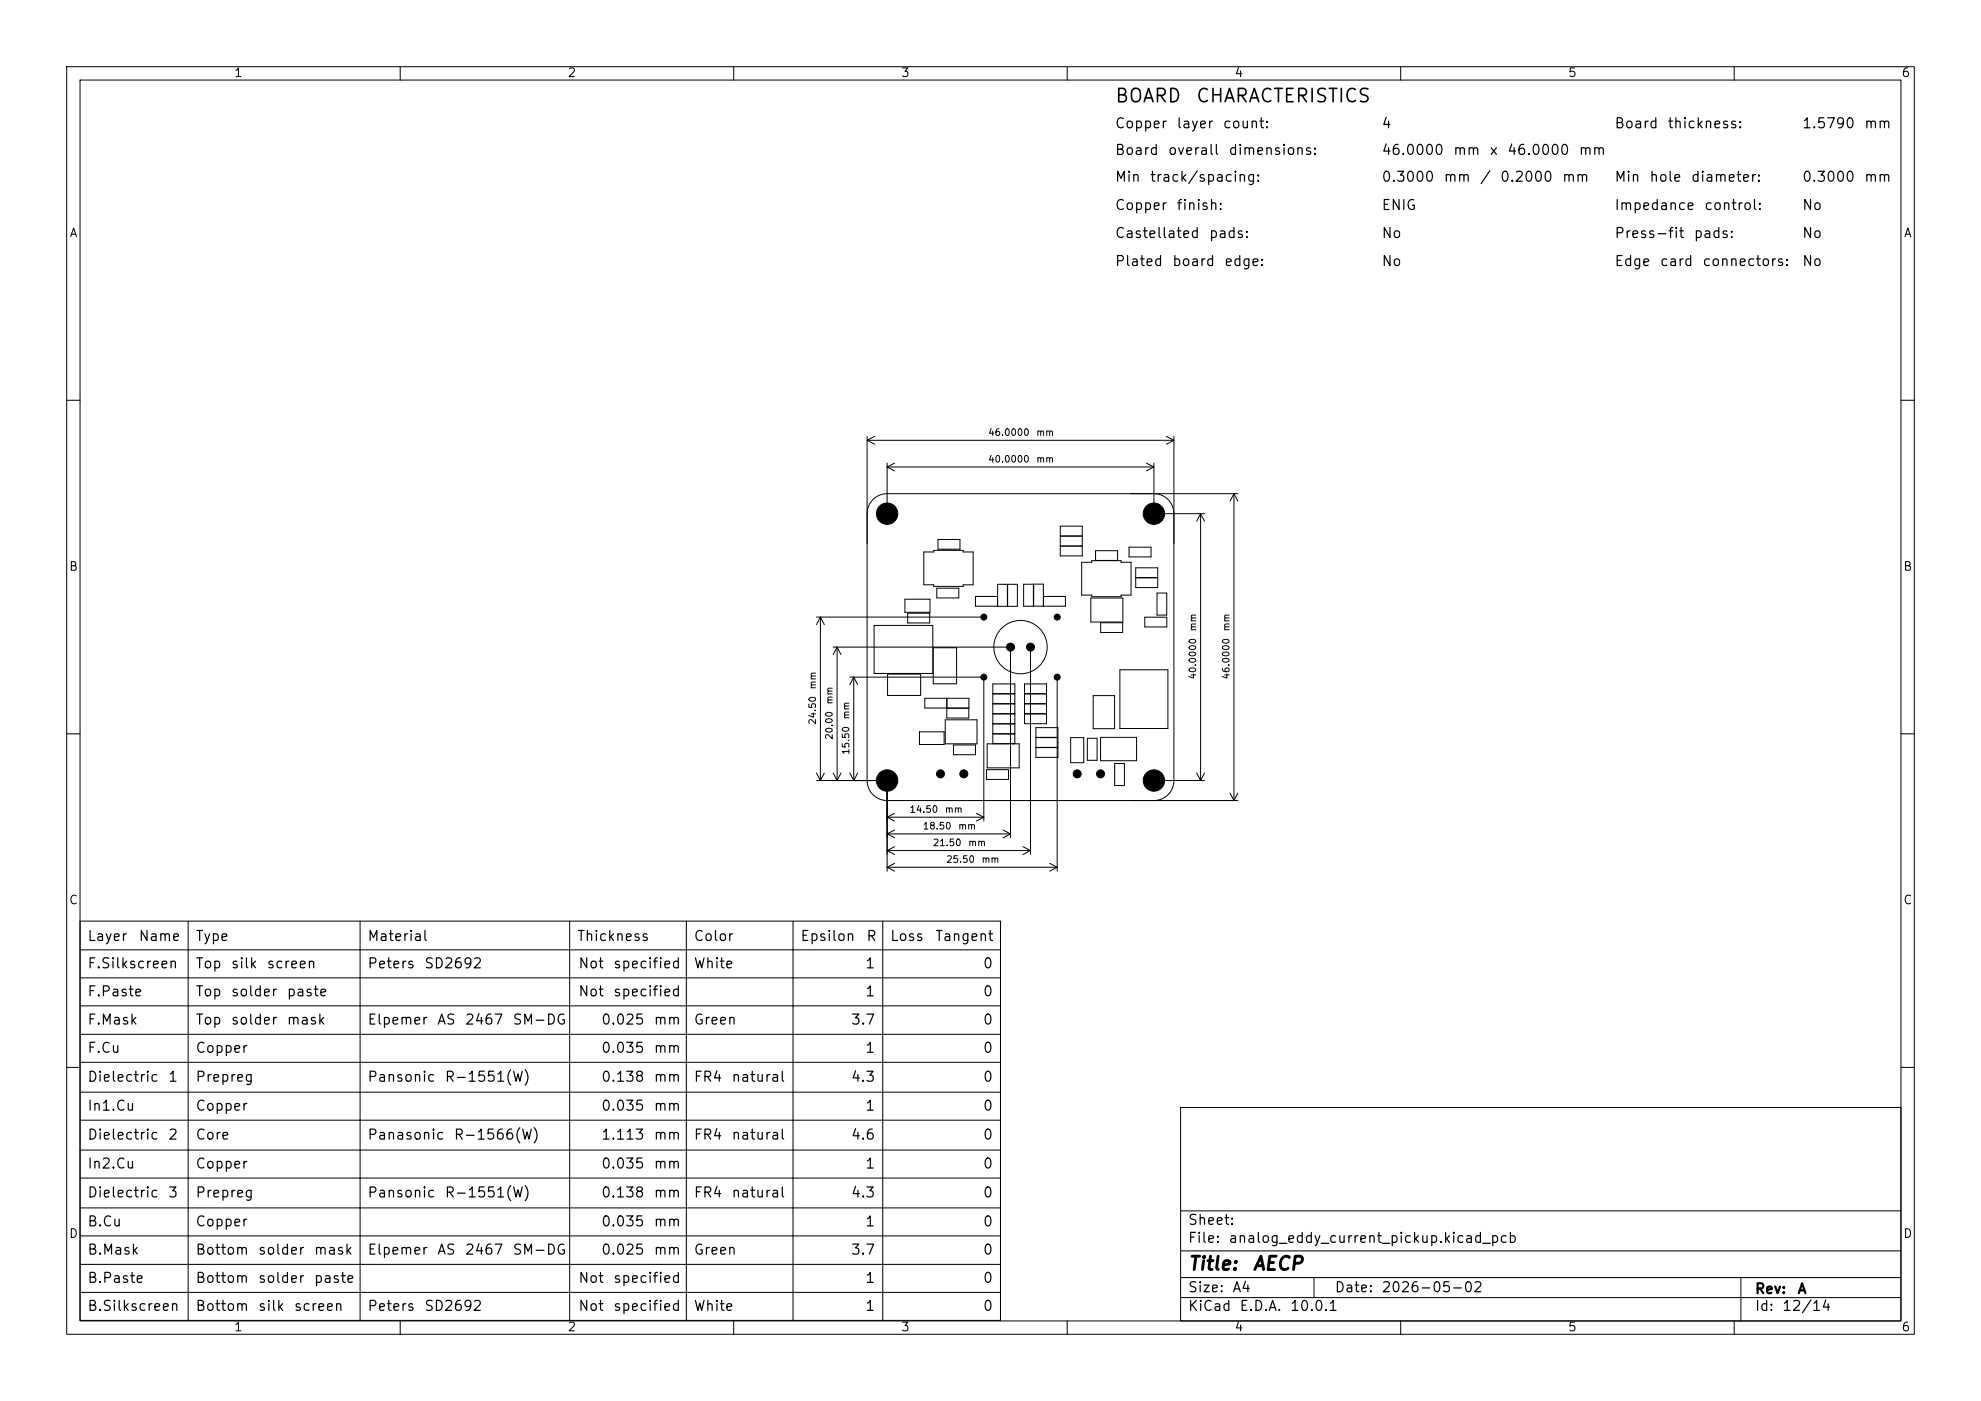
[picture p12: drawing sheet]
<svg xmlns="http://www.w3.org/2000/svg" width="297mm" height="210mm" viewBox="0 0 297 210" stroke-linecap="round" stroke-linejoin="round" font-family="sans-serif">
<defs><g id="words">
<g font-size="2">
<text x="167.1" y="15.9">BOARD</text>
<text x="179.2" y="15.9">CHARACTERISTICS</text>
<text x="178" y="190.9">Title:</text>
<text x="187.7" y="190.9">AECP</text>
</g>
<g font-size="1.5">
<text x="167.1" y="19.6">Copper</text>
<text x="167.1" y="23.6">Board</text>
<text x="175" y="23.6">overall</text>
<text x="176.3" y="19.6">layer</text>
<text x="183.2" y="19.6">count:</text>
<text x="184.1" y="23.6">dimensions:</text>
<text x="207" y="19.6">4</text>
<text x="207" y="23.6">46.0000</text>
<text x="217.8" y="23.6">mm</text>
<text x="223.2" y="23.6">x</text>
<text x="225.9" y="23.6">46.0000</text>
<text x="236.6" y="23.6">mm</text>
<text x="242" y="19.6">Board</text>
<text x="249.9" y="19.6">thickness:</text>
<text x="270.1" y="19.6">1.5790</text>
<text x="279.4" y="19.6">mm</text>
<text x="167.1" y="27.6">Min</text>
<text x="172.3" y="27.6">track/spacing:</text>
<text x="207" y="27.6">0.3000</text>
<text x="216.3" y="27.6">mm</text>
<text x="221.8" y="27.6">/</text>
<text x="224.8" y="27.6">0.2000</text>
<text x="234.1" y="27.6">mm</text>
<text x="242" y="27.6">Min</text>
<text x="247.2" y="27.6">hole</text>
<text x="253.4" y="27.6">diameter:</text>
<text x="270.1" y="27.6">0.3000</text>
<text x="279.4" y="27.6">mm</text>
<text x="167.1" y="31.9">Copper</text>
<text x="176.3" y="31.9">finish:</text>
<text x="207" y="31.9">ENIG</text>
<text x="242" y="31.9">Impedance</text>
<text x="255.4" y="31.9">control:</text>
<text x="270.1" y="31.9">No</text>
<text x="167.1" y="36.1">Castellated</text>
<text x="167.1" y="40.3">Plated</text>
<text x="175.6" y="40.3">board</text>
<text x="181.1" y="36.1">pads:</text>
<text x="183.4" y="40.3">edge:</text>
<text x="207" y="36.1">No</text>
<text x="207" y="40.3">No</text>
<text x="242" y="36.1">Press-fit</text>
<text x="242" y="40.3">Edge</text>
<text x="248.8" y="40.3">card</text>
<text x="253.8" y="36.1">pads:</text>
<text x="255.1" y="40.3">connectors:</text>
<text x="270.1" y="36.1">No</text>
<text x="270.1" y="40.3">No</text>
<text x="13" y="141.4">Layer</text>
<text x="20.7" y="141.4">Name</text>
<text x="29.2" y="141.4">Type</text>
<text x="55" y="141.4">Material</text>
<text x="86.4" y="141.4">Thickness</text>
<text x="103.9" y="141.4">Color</text>
<text x="119.9" y="141.4">Epsilon</text>
<text x="129.8" y="141.4">R</text>
<text x="133.3" y="141.4">Loss</text>
<text x="140.1" y="141.4">Tangent</text>
<text x="13" y="145.5">F.Silkscreen</text>
<text x="13" y="149.7">F.Paste</text>
<text x="29.2" y="145.5">Top</text>
<text x="29.2" y="149.7">Top</text>
<text x="34.5" y="145.5">silk</text>
<text x="34.5" y="149.7">solder</text>
<text x="39.9" y="145.5">screen</text>
<text x="42.9" y="149.7">paste</text>
<text x="55" y="145.5">Peters</text>
<text x="63.5" y="145.5">SD2692</text>
<text x="86.6" y="145.5">Not</text>
<text x="86.6" y="149.7">Not</text>
<text x="91.8" y="145.5">specified</text>
<text x="91.8" y="149.7">specified</text>
<text x="103.9" y="145.5">White</text>
<text x="129.6" y="145.5">1</text>
<text x="129.6" y="149.7">1</text>
<text x="147.3" y="145.5">0</text>
<text x="147.3" y="149.7">0</text>
<text x="13" y="154">F.Mask</text>
<text x="29.2" y="154">Top</text>
<text x="34.5" y="154">solder</text>
<text x="42.9" y="154">mask</text>
<text x="55" y="154">Elpemer</text>
<text x="65.4" y="154">AS</text>
<text x="69.6" y="154">2467</text>
<text x="76.7" y="154">SM-DG</text>
<text x="90" y="154">0.025</text>
<text x="97.9" y="154">mm</text>
<text x="103.9" y="154">Green</text>
<text x="127.5" y="154">3.7</text>
<text x="147.3" y="154">0</text>
<text x="13" y="158.2">F.Cu</text>
<text x="29.2" y="158.2">Copper</text>
<text x="90" y="158.2">0.035</text>
<text x="97.9" y="158.2">mm</text>
<text x="129.6" y="158.2">1</text>
<text x="147.3" y="158.2">0</text>
<text x="13" y="162.5">Dielectric</text>
<text x="13" y="166.9">In1.Cu</text>
<text x="25.1" y="162.5">1</text>
<text x="29.2" y="162.5">Prepreg</text>
<text x="29.2" y="166.9">Copper</text>
<text x="55" y="162.5">Pansonic</text>
<text x="66.6" y="162.5">R-1551(W)</text>
<text x="90" y="162.5">0.138</text>
<text x="90" y="166.9">0.035</text>
<text x="97.9" y="162.5">mm</text>
<text x="97.9" y="166.9">mm</text>
<text x="103.9" y="162.5">FR4</text>
<text x="109.6" y="162.5">natural</text>
<text x="127.5" y="162.5">4.3</text>
<text x="129.6" y="166.9">1</text>
<text x="147.3" y="162.5">0</text>
<text x="147.3" y="166.9">0</text>
<text x="13" y="171.2">Dielectric</text>
<text x="25.1" y="171.2">2</text>
<text x="29.2" y="171.2">Core</text>
<text x="55" y="171.2">Panasonic</text>
<text x="67.9" y="171.2">R-1566(W)</text>
<text x="90" y="171.2">1.113</text>
<text x="97.9" y="171.2">mm</text>
<text x="103.9" y="171.2">FR4</text>
<text x="109.6" y="171.2">natural</text>
<text x="127.5" y="171.2">4.6</text>
<text x="147.3" y="171.2">0</text>
<text x="13" y="175.5">In2.Cu</text>
<text x="13" y="179.9">Dielectric</text>
<text x="25.1" y="179.9">3</text>
<text x="29.2" y="175.5">Copper</text>
<text x="29.2" y="179.9">Prepreg</text>
<text x="55" y="179.9">Pansonic</text>
<text x="66.6" y="179.9">R-1551(W)</text>
<text x="90" y="175.5">0.035</text>
<text x="90" y="179.9">0.138</text>
<text x="97.9" y="175.5">mm</text>
<text x="97.9" y="179.9">mm</text>
<text x="103.9" y="179.9">FR4</text>
<text x="109.6" y="179.9">natural</text>
<text x="127.5" y="179.9">4.3</text>
<text x="129.6" y="175.5">1</text>
<text x="147.3" y="175.5">0</text>
<text x="147.3" y="179.9">0</text>
<text x="13" y="184.2">B.Cu</text>
<text x="29.2" y="184.2">Copper</text>
<text x="90" y="184.2">0.035</text>
<text x="97.9" y="184.2">mm</text>
<text x="129.6" y="184.2">1</text>
<text x="147.3" y="184.2">0</text>
<text x="178" y="184">Sheet:</text>
<text x="13" y="188.4">B.Mask</text>
<text x="29.2" y="188.4">Bottom</text>
<text x="38.6" y="188.4">solder</text>
<text x="47" y="188.4">mask</text>
<text x="55" y="188.4">Elpemer</text>
<text x="65.4" y="188.4">AS</text>
<text x="69.6" y="188.4">2467</text>
<text x="76.7" y="188.4">SM-DG</text>
<text x="90" y="188.4">0.025</text>
<text x="97.9" y="188.4">mm</text>
<text x="103.9" y="188.4">Green</text>
<text x="127.5" y="188.4">3.7</text>
<text x="147.3" y="188.4">0</text>
<text x="178" y="186.7">File:</text>
<text x="184.1" y="186.7">analog_eddy_current_pickup.kicad_pcb</text>
<text x="13" y="192.7">B.Paste</text>
<text x="13" y="196.9">B.Silkscreen</text>
<text x="29.2" y="192.7">Bottom</text>
<text x="29.2" y="196.9">Bottom</text>
<text x="38.6" y="192.7">solder</text>
<text x="38.6" y="196.9">silk</text>
<text x="44" y="196.9">screen</text>
<text x="47" y="192.7">paste</text>
<text x="55" y="196.9">Peters</text>
<text x="63.5" y="196.9">SD2692</text>
<text x="86.6" y="192.7">Not</text>
<text x="86.6" y="196.9">Not</text>
<text x="91.8" y="192.7">specified</text>
<text x="91.8" y="196.9">specified</text>
<text x="103.9" y="196.9">White</text>
<text x="129.6" y="192.7">1</text>
<text x="129.6" y="196.9">1</text>
<text x="147.3" y="192.7">0</text>
<text x="147.3" y="196.9">0</text>
<text x="178" y="196.9">KiCad</text>
<text x="178" y="194.1">Size:</text>
<text x="184.7" y="194.1">A4</text>
<text x="185.7" y="196.9">E.D.A.</text>
<text x="193.3" y="196.9">10.0.1</text>
<text x="200" y="194.1">Date:</text>
<text x="207" y="194.1">2026-05-02</text>
<text x="263" y="194.3">Rev:</text>
<text x="263" y="196.9">Id:</text>
<text x="267.1" y="196.9">12/14</text>
<text x="269.4" y="194.3">A</text>
</g>
<g font-size="1.3">
<text x="35" y="11.9">1</text>
<text x="85" y="11.9">2</text>
<text x="135" y="11.9">3</text>
<text x="185" y="11.9">4</text>
<text x="235" y="11.9">5</text>
<text x="285" y="11.9">6</text>
<text x="10.3" y="35.9">A</text>
<text x="285.4" y="35.9">A</text>
<text x="10.3" y="85.9">B</text>
<text x="285.3" y="85.9">B</text>
<text x="10.3" y="135.9">C</text>
<text x="285.3" y="135.9">C</text>
<text x="10.3" y="185.9">D</text>
<text x="285.3" y="185.9">D</text>
<text x="35" y="199.9">1</text>
<text x="85" y="199.9">2</text>
<text x="135" y="199.9">3</text>
<text x="185" y="199.9">4</text>
<text x="235" y="199.9">5</text>
<text x="285" y="199.9">6</text>
</g>
<g font-size="1">
<text x="148.1" y="65.6">46.0000</text>
<text x="155.3" y="65.6">mm</text>
<text x="148.1" y="69.6">40.0000</text>
<text x="155.3" y="69.6">mm</text>
<text x="179.6" y="94.7" transform="rotate(-90 179.6 94.7)">mm</text>
<text x="184.6" y="94.7" transform="rotate(-90 184.6 94.7)">mm</text>
<text x="179.6" y="101.9" transform="rotate(-90 179.6 101.9)">40.0000</text>
<text x="184.6" y="101.9" transform="rotate(-90 184.6 101.9)">46.0000</text>
<text x="122.6" y="103.4" transform="rotate(-90 122.6 103.4)">mm</text>
<text x="125.1" y="105.7" transform="rotate(-90 125.1 105.7)">mm</text>
<text x="127.6" y="107.9" transform="rotate(-90 127.6 107.9)">mm</text>
<text x="122.6" y="108.7" transform="rotate(-90 122.6 108.7)">24.50</text>
<text x="125.1" y="111" transform="rotate(-90 125.1 111)">20.00</text>
<text x="127.6" y="113.2" transform="rotate(-90 127.6 113.2)">15.50</text>
<text x="136.3" y="122.1">14.50</text>
<text x="138.3" y="124.6">18.50</text>
<text x="141.6" y="122.1">mm</text>
<text x="143.6" y="124.6">mm</text>
<text x="139.8" y="127.1">21.50</text>
<text x="141.8" y="129.6">25.50</text>
<text x="145.1" y="127.1">mm</text>
<text x="147.1" y="129.6">mm</text>
</g>
</g></defs>
<g fill="none" stroke="#000" stroke-width=".15">
<path d="M10 10h277v190h-277zM12 12h273v186h-273zM60 10v2M110 10v2M160 10v2M210 10v2M260 10v2M10 60h2M130 65.4v51.6a3 3 0 0 0 3 3h52.6M130 66h46M130 66l1.1 .6M131.1 65.4l-1.1 .6"/>
<path d="M133 69.4v7.1M133 70h40M133 70l1.1 .6M134.1 69.4l-1.1 .6M159 78.9h3.3v1.4h-3.3zM171.9 69.4l1.1 .6M173 74a3 3 0 0 1 3 3M173 69.4v7.1M173 70l-1.1 .6M173.5 77h7.1M174.9 65.4l1.1 .6M176 65.4v51.6a3 3 0 0 1-3 3"/>
<path d="M176 66l-1.1 .6M180 77v40M180 77l.6 1.1M180 77l-.6 1.1M185 74v46M185 74l.6 1.1M185 74l-.6 1.1M185.6 74h-52.6a3 3 0 0 0-3 3M285 60h2M122.4 92.5h24.6M123 92.5v24.5M123 92.5l.6 1.1"/>
<path d="M123 92.5l-.6 1.1M124.9 97h26.1M125.5 97v20M125.5 97l.6 1.1M125.5 97l-.6 1.1M131 93.8h8.8v7.2h-8.8zM135.7 89.8h3.7v2h-3.7zM136.1 91.9h3.3v1.5h-3.3zM138.5 82.7h1.5v-.2h4.4v.2h1.5v5h-1.5v.2h-4.4v-.2h-1.5zM139.9 97.1h3.5v5.4h-3.5zM140.5 88.2h3.2v1.4h-3.2zM140.6 80.9h3.3v1.4h-3.3z"/>
<path d="M146.2 89.4h3.3v1.5h-3.3zM149.6 87.6h1.4v3.3h-1.4zM151.1 87.6h1.4v3.3h-1.4zM151.5 97.5v28.1M153.5 87.6h1.4v3.3h-1.4zM154.5 97.5v30.6M156.4 89.4h3.3v1.5h-4.7v-3.3h1.4v3.3M159 80.4h3.3v1.4h-3.3zM159 81.9h3.3v1.4h-3.3zM162.2 84.3h1.5v-.3h4.4v.3h1.5v4.9h-1.5v.2h-4.4v-.2h-1.5zM163.5 89.6h4.8v3.6h-4.8zM164.3 82.6h3.3v1.4h-3.3z"/>
<path d="M165 93.3h3.3v1.5h-3.3zM169.3 82h3.3v1.5h-3.3zM170.3 85.1h3.3v1.5h-3.3zM170.3 86.6h3.3v1.5h-3.3zM171.6 92.5h3.3v1.5h-3.3zM173.5 88.9h1.4v3.3h-1.4zM10 110h2M122.4 117h10.1M122.4 115.9l.6 1.1M123.6 115.9l-.6 1.1M124.9 115.9l.6 1.1M126.1 115.9l-.6 1.1"/>
<path d="M127.4 101.5h19.6M127.4 115.9l.6 1.1M128 101.5v15.5M128 101.5l.6 1.1M128 101.5l-.6 1.1M128.6 115.9l-.6 1.1M133 117.5v13.1M133.1 101.1h4.9v3.2h-4.9zM137.8 109.7h3.8v1.9h-3.8zM138.6 104.7h6.7v1.4h-6.7zM141.7 107.9h4.8v3.6h-4.8zM142 104.7v1.4"/>
<path d="M142 106.2h3.2v1.4h-3.2zM142.9 111.7h3.3v1.4h-3.3zM147.5 102v21.1M147.9 115.4h3.3v1.4h-3.3zM148 111.5h4.8v3.6h-4.8zM148.9 110h3.2v1.5h-3.2zM148.9 105.5h3.2v1.5h-3.2zM148.9 102.5h3.2v1.5h-3.2zM148.9 104h3.2v1.5h-3.2zM148.9 107h3.2v1.5h-3.2zM148.9 108.5h3.2v1.5h-3.2zM153.6 102.5h3.3v1.5h-3.3z"/>
<path d="M153.6 104h3.3v1.5h-3.3zM153.6 105.5h3.3v1.5h-3.3zM153.6 107h3.3v1.5h-3.3zM155.3 109.1h3.3v1.4h-3.3zM155.3 110.6h3.3v1.4h-3.3zM155.3 112.1h3.3v1.4h-3.3zM158.5 102v28.6M160.5 110.6h2v3.7h-2zM163 110.7h1.5v3.3h-1.5zM163.9 104.3h3.2v4.9h-3.2zM165 110.5h5.4v3.5h-5.4zM167.1 114.5h1.5v3.3h-1.5z"/>
<path d="M167.9 100.4h7.2v8.8h-7.2zM173.5 117h7.1M179.4 115.9l.6 1.1M180.6 115.9l-.6 1.1M184.4 118.9l.6 1.1M185.6 118.9l-.6 1.1M285 110h2M12 138.1h138v59.8h-138zM28.2 138.1v59.8M54 138.1v59.8M85.4 138.1v59.8M102.9 138.1v59.8"/>
<path d="M118.9 138.1v59.8M132.3 138.1v59.8M133 125h18.5M133 125l1.1 .6M133 130h25.5M133 130l1.1 .6M133 127.5h21.5M133 127.5l1.1 .6M133 122.5h14.5M133 122.5l1.1 .6M134.1 124.4l-1.1 .6M134.1 129.4l-1.1 .6"/>
<path d="M134.1 126.9l-1.1 .6M134.1 121.9l-1.1 .6M146.4 121.9l1.1 .6M147.5 122.5l-1.1 .6M150.4 124.4l1.1 .6M151.5 125l-1.1 .6M153.4 126.9l1.1 .6M154.5 127.5l-1.1 .6M157.4 129.4l1.1 .6M158.5 130l-1.1 .6M12 142.4h138M12 146.6h138"/>
<path d="M12 150.8h138M12 155h138M12 159.2h138M10 160h2M12 163.7h138M12 167.9h138M12 172.4h138M12 176.6h138M177 166h108v32h-108zM285 160h2M12 181.1h138M12 185.3h138"/>
<path d="M12 189.5h138M12 193.7h138M60 198v2M110 198v2M160 198v2M177 194.5h108M177 191.5h108M177 187.5h108M177 181.5h108M197 191.5v3M210 198v2M260 198v2"/>
<path d="M261 191.5v6.5"/>
<circle cx="153" cy="97" r="4"/>
</g>
<g fill="#000" stroke="#000" stroke-width=".15">
<circle cx="133" cy="77" r="1.6"/>
<circle cx="173" cy="77" r="1.6"/>
<circle cx="147.5" cy="92.5" r=".45"/>
<circle cx="151.5" cy="97" r=".6"/>
<circle cx="154.5" cy="97" r=".6"/>
<circle cx="158.5" cy="92.5" r=".45"/>
<circle cx="133" cy="117" r="1.6"/>
<circle cx="141" cy="116" r=".6"/>
<circle cx="144.5" cy="116" r=".6"/>
<circle cx="147.5" cy="101.5" r=".45"/>
<circle cx="158.5" cy="101.5" r=".45"/>
<circle cx="161.5" cy="116" r=".6"/>
<circle cx="165" cy="116" r=".6"/>
<circle cx="173" cy="117" r="1.6"/>
</g>
<use href="#words"/>
</svg>
